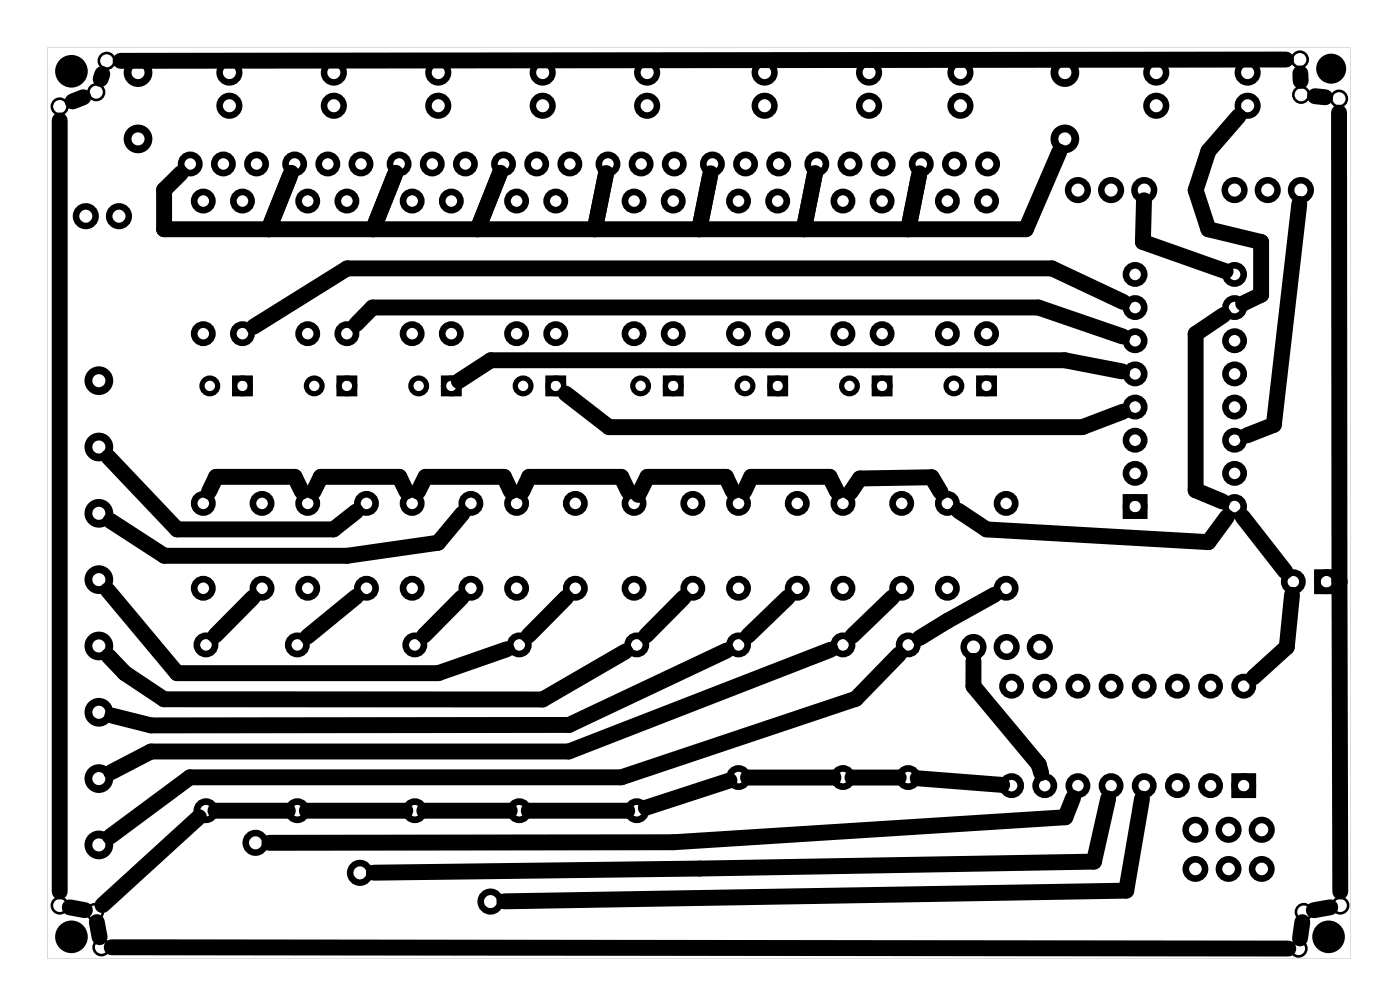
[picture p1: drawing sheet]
<svg xmlns="http://www.w3.org/2000/svg" width="107mm" height="77mm" viewBox="0 0 107 77" stroke-linecap="round" stroke-linejoin="round" font-family="sans-serif">
<path d="M3.6 3.6v69.8h99.8v-69.8zM3.6 3.6h99.8v69.8h-99.8z" fill="#000"/>
<g fill="none" stroke="#000" stroke-width=".51">
<path d="M86.3 38.1h1.4v1.4h-1.4zM94.6 59.5h1.4v1.4h-1.4zM100.9 43.9h1.4v1.4h-1.4z"/>
<circle cx="14.6" cy="12.6" r=".7"/>
<circle cx="15.6" cy="15.4" r=".7"/>
<circle cx="17.1" cy="12.6" r=".7"/>
<circle cx="18.6" cy="15.4" r=".7"/>
<circle cx="19.7" cy="12.6" r=".7"/>
<circle cx="22.6" cy="12.6" r=".7"/>
<circle cx="23.6" cy="15.4" r=".7"/>
<circle cx="25.1" cy="12.6" r=".7"/>
<circle cx="26.6" cy="15.4" r=".7"/>
<circle cx="27.7" cy="12.6" r=".7"/>
<circle cx="30.6" cy="12.6" r=".7"/>
<circle cx="31.6" cy="15.4" r=".7"/>
<circle cx="33.1" cy="12.6" r=".7"/>
<circle cx="34.6" cy="15.4" r=".7"/>
<circle cx="35.7" cy="12.6" r=".7"/>
<circle cx="38.6" cy="12.6" r=".7"/>
<circle cx="39.6" cy="15.4" r=".7"/>
<circle cx="41.1" cy="12.6" r=".7"/>
<circle cx="42.6" cy="15.4" r=".7"/>
<circle cx="43.7" cy="12.6" r=".7"/>
<circle cx="46.6" cy="12.6" r=".7"/>
<circle cx="48.6" cy="15.4" r=".7"/>
<circle cx="49.1" cy="12.6" r=".7"/>
<circle cx="51.6" cy="15.4" r=".7"/>
<circle cx="51.7" cy="12.6" r=".7"/>
<circle cx="54.6" cy="12.6" r=".7"/>
<circle cx="56.6" cy="15.4" r=".7"/>
<circle cx="57.1" cy="12.6" r=".7"/>
<circle cx="59.6" cy="15.4" r=".7"/>
<circle cx="59.7" cy="12.6" r=".7"/>
<circle cx="62.6" cy="12.6" r=".7"/>
<circle cx="64.6" cy="15.4" r=".7"/>
<circle cx="65.1" cy="12.6" r=".7"/>
<circle cx="67.6" cy="15.4" r=".7"/>
<circle cx="67.7" cy="12.6" r=".7"/>
<circle cx="70.6" cy="12.6" r=".7"/>
<circle cx="72.6" cy="15.4" r=".7"/>
<circle cx="73.1" cy="12.6" r=".7"/>
<circle cx="75.6" cy="15.4" r=".7"/>
<circle cx="75.7" cy="12.6" r=".7"/>
<circle cx="15.6" cy="38.6" r=".7"/>
<circle cx="15.6" cy="25.6" r=".7"/>
<circle cx="18.6" cy="25.6" r=".7"/>
<circle cx="20.1" cy="38.6" r=".7"/>
<circle cx="23.6" cy="38.6" r=".7"/>
<circle cx="23.6" cy="25.6" r=".7"/>
<circle cx="26.6" cy="25.6" r=".7"/>
<circle cx="28.1" cy="38.6" r=".7"/>
<circle cx="31.6" cy="38.6" r=".7"/>
<circle cx="31.6" cy="25.6" r=".7"/>
<circle cx="34.6" cy="25.6" r=".7"/>
<circle cx="36.1" cy="38.6" r=".7"/>
<circle cx="39.6" cy="25.6" r=".7"/>
<circle cx="39.6" cy="38.6" r=".7"/>
<circle cx="42.6" cy="25.6" r=".7"/>
<circle cx="44.1" cy="38.6" r=".7"/>
<circle cx="48.6" cy="38.6" r=".7"/>
<circle cx="48.6" cy="25.6" r=".7"/>
<circle cx="51.6" cy="25.6" r=".7"/>
<circle cx="53.1" cy="38.6" r=".7"/>
<circle cx="56.6" cy="25.6" r=".7"/>
<circle cx="56.6" cy="38.6" r=".7"/>
<circle cx="59.6" cy="25.6" r=".7"/>
<circle cx="61.1" cy="38.6" r=".7"/>
<circle cx="64.6" cy="38.6" r=".7"/>
<circle cx="64.6" cy="25.6" r=".7"/>
<circle cx="67.6" cy="25.6" r=".7"/>
<circle cx="69.1" cy="38.6" r=".7"/>
<circle cx="72.6" cy="38.6" r=".7"/>
<circle cx="72.6" cy="25.6" r=".7"/>
<circle cx="75.6" cy="25.6" r=".7"/>
<circle cx="77.1" cy="38.6" r=".7"/>
<circle cx="87" cy="21" r=".7"/>
<circle cx="87" cy="33.7" r=".7"/>
<circle cx="87" cy="31.2" r=".7"/>
<circle cx="87" cy="28.6" r=".7"/>
<circle cx="87" cy="26.1" r=".7"/>
<circle cx="87" cy="23.6" r=".7"/>
<circle cx="87" cy="36.3" r=".7"/>
<circle cx="87" cy="38.8" r=".7"/>
<circle cx="94.6" cy="36.3" r=".7"/>
<circle cx="94.6" cy="26.1" r=".7"/>
<circle cx="94.6" cy="33.7" r=".7"/>
<circle cx="94.6" cy="21" r=".7"/>
<circle cx="94.6" cy="28.6" r=".7"/>
<circle cx="94.6" cy="31.2" r=".7"/>
<circle cx="94.6" cy="23.6" r=".7"/>
<circle cx="94.6" cy="38.8" r=".7"/>
<circle cx="15.6" cy="45.1" r=".7"/>
<circle cx="15.8" cy="49.4" r=".7"/>
<circle cx="20.1" cy="45.1" r=".7"/>
<circle cx="22.8" cy="49.4" r=".7"/>
<circle cx="23.6" cy="45.1" r=".7"/>
<circle cx="28.1" cy="45.1" r=".7"/>
<circle cx="31.6" cy="45.1" r=".7"/>
<circle cx="31.8" cy="49.4" r=".7"/>
<circle cx="36.1" cy="45.1" r=".7"/>
<circle cx="39.6" cy="45.1" r=".7"/>
<circle cx="39.8" cy="49.4" r=".7"/>
<circle cx="44.1" cy="45.1" r=".7"/>
<circle cx="48.6" cy="45.1" r=".7"/>
<circle cx="48.8" cy="49.4" r=".7"/>
<circle cx="53.1" cy="45.1" r=".7"/>
<circle cx="56.6" cy="59.6" r=".7"/>
<circle cx="56.6" cy="49.4" r=".7"/>
<circle cx="56.6" cy="45.1" r=".7"/>
<circle cx="61.1" cy="45.1" r=".7"/>
<circle cx="64.6" cy="45.1" r=".7"/>
<circle cx="64.6" cy="59.6" r=".7"/>
<circle cx="64.6" cy="49.4" r=".7"/>
<circle cx="69.1" cy="45.1" r=".7"/>
<circle cx="69.6" cy="59.6" r=".7"/>
<circle cx="69.6" cy="49.4" r=".7"/>
<circle cx="72.6" cy="45.1" r=".7"/>
<circle cx="77.1" cy="45.1" r=".7"/>
<circle cx="77.5" cy="52.6" r=".7"/>
<circle cx="80" cy="52.6" r=".7"/>
<circle cx="82.6" cy="52.6" r=".7"/>
<circle cx="85.1" cy="52.6" r=".7"/>
<circle cx="87.7" cy="52.6" r=".7"/>
<circle cx="90.2" cy="52.6" r=".7"/>
<circle cx="92.7" cy="52.6" r=".7"/>
<circle cx="95.3" cy="52.6" r=".7"/>
<circle cx="99.1" cy="44.6" r=".7"/>
<circle cx="101.6" cy="44.6" r=".7"/>
<circle cx="15.8" cy="62.1" r=".7"/>
<circle cx="22.8" cy="62.1" r=".7"/>
<circle cx="31.8" cy="62.1" r=".7"/>
<circle cx="39.8" cy="62.1" r=".7"/>
<circle cx="48.8" cy="62.1" r=".7"/>
<circle cx="77.5" cy="60.2" r=".7"/>
<circle cx="80" cy="60.2" r=".7"/>
<circle cx="82.6" cy="60.2" r=".7"/>
<circle cx="85.1" cy="60.2" r=".7"/>
<circle cx="87.7" cy="60.2" r=".7"/>
<circle cx="90.2" cy="60.2" r=".7"/>
<circle cx="91.6" cy="66.6" r=".74"/>
<circle cx="92.7" cy="60.2" r=".7"/>
<circle cx="94.1" cy="66.6" r=".74"/>
<circle cx="95.3" cy="60.2" r=".7"/>
<circle cx="96.7" cy="66.6" r=".74"/>
</g>
<g fill="#000">
<circle cx="5.5" cy="5.5" r="1.25"/>
<circle cx="102" cy="5.3" r="1.15"/>
<circle cx="5.5" cy="71.8" r="1.25"/>
<circle cx="101.8" cy="71.8" r="1.25"/>
</g>
<g fill="none" stroke="#000" stroke-width=".2">
<circle cx="4.6" cy="8.2" r=".6"/>
<circle cx="7.4" cy="7.1" r=".6"/>
<circle cx="8.2" cy="4.7" r=".6"/>
<circle cx="99.6" cy="4.6" r=".6"/>
<circle cx="99.7" cy="7.3" r=".6"/>
<circle cx="102.6" cy="7.6" r=".6"/>
<circle cx="4.6" cy="69.4" r=".6"/>
<circle cx="7.3" cy="69.9" r=".6"/>
<circle cx="7.8" cy="72.6" r=".6"/>
<circle cx="99.5" cy="72.7" r=".6"/>
<circle cx="99.9" cy="69.9" r=".6"/>
<circle cx="102.7" cy="69.4" r=".6"/>
</g>
<g fill="none" stroke="#000" stroke-width=".6">
<circle cx="10.6" cy="10.6" r=".8"/>
<circle cx="10.6" cy="5.6" r=".8"/>
<circle cx="81.6" cy="10.6" r=".8"/>
<circle cx="81.6" cy="5.6" r=".8"/>
<circle cx="7.6" cy="39.3" r=".8"/>
<circle cx="7.6" cy="29.2" r=".8"/>
<circle cx="7.6" cy="34.2" r=".8"/>
<circle cx="7.6" cy="49.5" r=".8"/>
<circle cx="7.6" cy="44.4" r=".8"/>
<circle cx="7.6" cy="59.6" r=".8"/>
<circle cx="7.6" cy="54.6" r=".8"/>
<circle cx="7.6" cy="64.7" r=".8"/>
</g>
<g fill="none" stroke="#000" stroke-width=".4">
<path d="M18 29h1.2v1.2h-1.2zM26 29h1.2v1.2h-1.2zM34 29h1.2v1.2h-1.2zM42 29h1.2v1.2h-1.2zM51 29h1.2v1.2h-1.2zM59 29h1.2v1.2h-1.2zM67 29h1.2v1.2h-1.2zM75 29h1.2v1.2h-1.2z"/>
<circle cx="16.1" cy="29.6" r=".6"/>
<circle cx="18.6" cy="29.6" r=".6"/>
<circle cx="24.1" cy="29.6" r=".6"/>
<circle cx="26.6" cy="29.6" r=".6"/>
<circle cx="32.1" cy="29.6" r=".6"/>
<circle cx="34.6" cy="29.6" r=".6"/>
<circle cx="40.1" cy="29.6" r=".6"/>
<circle cx="42.6" cy="29.6" r=".6"/>
<circle cx="49.1" cy="29.6" r=".6"/>
<circle cx="51.6" cy="29.6" r=".6"/>
<circle cx="57.1" cy="29.6" r=".6"/>
<circle cx="59.6" cy="29.6" r=".6"/>
<circle cx="65.1" cy="29.6" r=".6"/>
<circle cx="67.6" cy="29.6" r=".6"/>
<circle cx="73.1" cy="29.6" r=".6"/>
<circle cx="75.6" cy="29.6" r=".6"/>
</g>
<g fill="none" stroke="#000" stroke-width=".5">
<circle cx="6.6" cy="16.6" r=".75"/>
<circle cx="9.1" cy="16.6" r=".75"/>
<circle cx="17.6" cy="5.6" r=".75"/>
<circle cx="17.6" cy="8.1" r=".75"/>
<circle cx="25.6" cy="5.6" r=".75"/>
<circle cx="25.6" cy="8.1" r=".75"/>
<circle cx="33.6" cy="5.6" r=".75"/>
<circle cx="33.6" cy="8.1" r=".75"/>
<circle cx="41.6" cy="5.6" r=".75"/>
<circle cx="41.6" cy="8.1" r=".75"/>
<circle cx="49.6" cy="5.6" r=".75"/>
<circle cx="49.6" cy="8.1" r=".75"/>
<circle cx="58.6" cy="5.6" r=".75"/>
<circle cx="58.6" cy="8.1" r=".75"/>
<circle cx="66.6" cy="5.6" r=".75"/>
<circle cx="66.6" cy="8.1" r=".75"/>
<circle cx="73.6" cy="5.6" r=".75"/>
<circle cx="73.6" cy="8.1" r=".75"/>
<circle cx="82.6" cy="14.6" r=".75"/>
<circle cx="85.1" cy="14.6" r=".75"/>
<circle cx="87.7" cy="14.6" r=".75"/>
<circle cx="88.6" cy="5.6" r=".75"/>
<circle cx="88.6" cy="8.1" r=".75"/>
<circle cx="94.6" cy="14.6" r=".75"/>
<circle cx="95.6" cy="5.6" r=".75"/>
<circle cx="95.6" cy="8.1" r=".75"/>
<circle cx="97.1" cy="14.6" r=".75"/>
<circle cx="99.7" cy="14.6" r=".75"/>
<circle cx="74.6" cy="49.6" r=".75"/>
<circle cx="77.1" cy="49.6" r=".75"/>
<circle cx="79.7" cy="49.6" r=".75"/>
<circle cx="19.6" cy="64.6" r=".75"/>
<circle cx="27.6" cy="66.9" r=".75"/>
<circle cx="37.6" cy="69.1" r=".75"/>
<circle cx="91.6" cy="63.6" r=".75"/>
<circle cx="94.1" cy="63.6" r=".75"/>
<circle cx="96.7" cy="63.6" r=".75"/>
</g>
<g fill="none" stroke="#000" stroke-width="1.2">
<path d="M4.6 9.2v59.1M6.4 7.4l-.8 .4M7.8 5.7l-.1 .4M22.3 13.2l-1.7 4.4M30.3 13.2l-1.7 4.4 1.6-4.1M38.3 13.2l-1.7 4.4M46.4 13.3l-.8 4.3M54.4 13.3l-.8 4.3M62.4 13.3l-.8 4.3M70.4 13.3l-.8 4.3M81.2 11.6l-2.6 6h-66v-3.1l1.3-1.2M87.6 15.3v3.2l6.3 2.3"/>
<path d="M94.9 8.9l-2.3 2.7-1 3 1 3 4 .9v4.1l-1.4 .6M98.5 4.6l-89.3 .1M99.5 15.6l-1.9 16.9-2.1 .9M99.6 5.6v.6M100.7 7.4l.8 .1M102.6 8.6v35.9M8.3 35l5.3 5.6h11.9l1.8-1.4M16 37.7l.6-1.2h6l.5 1.2M27.3 24.8l1.2-1.2h51l6.5 2.2M31.1 37.7l-.5-1.2h-6l-.6 1.2M35.4 39.3l-1.8 2.3-7 1h-14l-4.1-2.7M39.1 37.6l-.5-1.1h-6l-.6 1.2"/>
<path d="M40 37.6l.5-1.1h7.1l.5 1.2M43.3 30.2l3.4 2.5h36.2l3.1-1.2M56.1 37.6l-.5-1.1h-6l-.7 1.4M57 37.6l.5-1.1h6.1l.5 1.2M72.1 37.7l-.7-1.1-5.5 .1-.8 1M73.4 39.1l2.2 1.5 17 .9 1.4-1.9M86 28.4l-4.4-.8h-44l-2.5 1.6M86 23.1l-5.4-2.5h-54l-7.2 4.4M93.7 24.1l-2.1 1.5v12l2 .8M95.2 39.6l3.3 4.2M8.3 45.2l5.3 6.4h20l5.2-1.9M19.4 45.8l-2.9 2.9"/>
<path d="M27.3 45.7l-3.7 3.1M35.4 45.8l-2.9 2.9M43.4 45.8l-2.9 2.9M47.9 49.9l-6.3 3.7h-29l-3-2-1.3-1.4M52.4 45.8l-2.9 2.9M55.7 49.8l-12.1 5.7-32 .1-3-.8M55.9 59.8l-6.4 2.1M57.3 59.6h6.5M60.3 45.8l-3 2.9M63.6 49.8l-20 7.8h-32l-3.1 1.5M65.3 59.6h3.5M68.3 45.8l-3 2.9"/>
<path d="M68.9 50.1l-3.3 3.4-18 6h-33l-6.2 4.6M70.3 59.6l6.5 .5M74.6 50.6v2l5 6 .2 .6M76.2 45.6l-3.6 2-2.2 1.3M99 45.6l-.4 4-2.6 2.3M102.6 44.5l.1 23.8M102.6 44.5h.1M5.3 69.5l1.2 .2M7.4 70.6l.2 1.2M8.6 72.6l90.1 .1M15.2 62.6l-7.3 6.7M16.5 62.1h5.5"/>
<path d="M23.5 62.1h7.5M32.5 62.1h6.5M40.5 62.1h7.5M82.2 61.1l-.6 1.5-30 1.9-31 .1M84.9 61.2l-1.1 4.8-30.2 .5-25 .3M87.5 61.2l-1.2 7-47.7 .8M99.8 70.6l-.2 1.3M101.9 69.5l-1.3 .2"/>
</g>
</svg>
